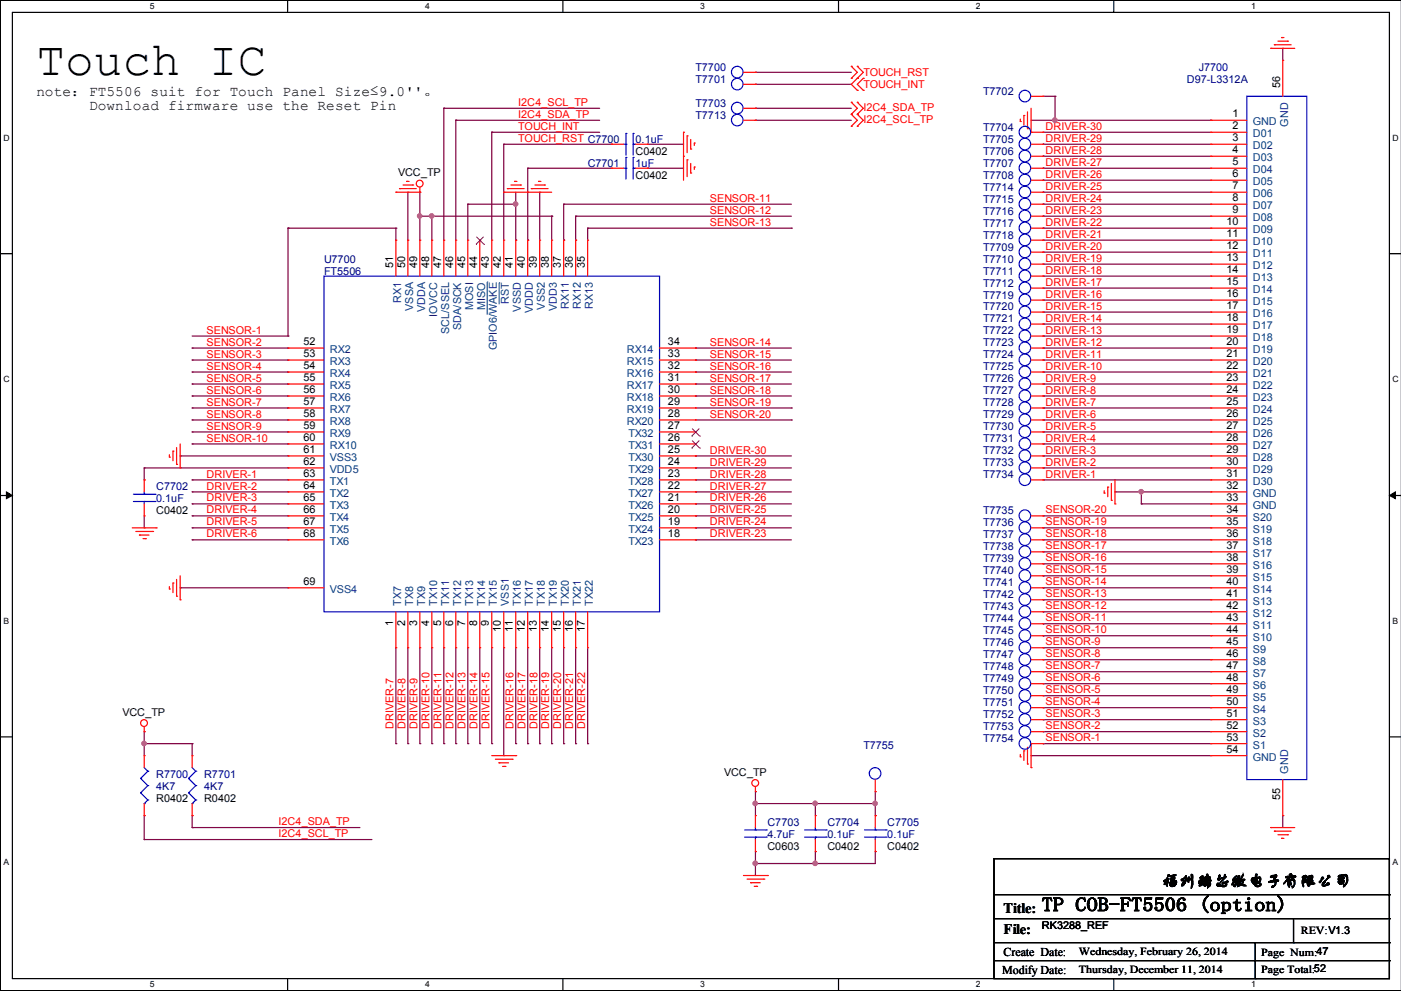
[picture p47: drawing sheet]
<svg xmlns="http://www.w3.org/2000/svg" width="297mm" height="210mm" viewBox="0 0 297 210" stroke-linecap="round" stroke-linejoin="round" font-family="sans-serif">
<defs><g id="words">
<text font-size="10.2" x="7.7" y="15.8">Touch IC</text>
<text font-size="4.1" x="220.8" y="193">TP COB-FT5506 (option)</text>
<text font-size="3.6" x="246.2" y="187.7">福州瑞芯微电子有限公司</text>
<g font-size="3">
<text x="7.7" y="20.3">note：FT5506 suit for Touch Panel Size≤9.0''。</text>
<text x="18.9" y="23.4">Download firmware use the Reset Pin</text>
<text x="212.7" y="193.4">Title:</text>
<text x="212.7" y="198">File:</text>
</g>
<g font-size="2.5">
<text x="212.7" y="202.5">Create Date:</text>
<text x="212.4" y="206.3">Modify Date:</text>
</g>
<g font-size="2.3" fill="#000080">
<text x="147.4" y="17.5">T7701</text>
<text x="147.4" y="15">T7700</text>
<text x="251.6" y="17.5">D97-L3312A</text>
<text x="254.1" y="15">J7700</text>
<text x="147.4" y="22.6">T7703</text>
<text x="208.4" y="20.1">T7702</text>
<text x="147.4" y="25.1">T7713</text>
<text x="208.4" y="27.7">T7704</text>
<text x="124.6" y="35.3">C7701</text>
<text x="134.7" y="35.3">1uF</text>
<text x="134.7" y="30.2">0.1uF</text>
<text x="208.4" y="32.8">T7706</text>
<text x="208.4" y="30.2">T7705</text>
<text x="208.4" y="35.3">T7707</text>
<text x="208.4" y="40.4">T7714</text>
<text x="208.4" y="37.8">T7708</text>
<text x="208.4" y="42.9">T7715</text>
<text x="208.4" y="45.5">T7716</text>
<text x="208.4" y="50.5">T7718</text>
<text x="208.4" y="48">T7717</text>
<text x="208.4" y="53.1">T7709</text>
<text x="68.7" y="55.6">U7700</text>
<text x="68.7" y="58.2">FT5506</text>
<text x="208.4" y="55.6">T7710</text>
<text x="208.4" y="58.2">T7711</text>
<text x="208.4" y="60.7">T7712</text>
<text x="208.4" y="65.8">T7720</text>
<text x="208.4" y="63.2">T7719</text>
<text x="208.4" y="68.3">T7721</text>
<text x="208.4" y="70.9">T7722</text>
<text x="208.4" y="75.9">T7724</text>
<text x="208.4" y="73.4">T7723</text>
<text x="208.4" y="83.6">T7727</text>
<text x="208.4" y="81">T7726</text>
<text x="208.4" y="78.5">T7725</text>
<text x="208.4" y="88.6">T7729</text>
<text x="208.4" y="86.1">T7728</text>
<text x="208.4" y="91.2">T7730</text>
<text x="208.4" y="93.7">T7731</text>
<text x="208.4" y="96.3">T7732</text>
<text x="208.4" y="101.3">T7734</text>
<text x="208.4" y="98.8">T7733</text>
<text x="33.1" y="103.9">C7702</text>
<text x="33.1" y="106.4">0.1uF</text>
<text x="208.4" y="111.5">T7736</text>
<text x="208.4" y="109">T7735</text>
<text x="208.4" y="119.1">T7739</text>
<text x="208.4" y="114">T7737</text>
<text x="208.4" y="116.6">T7738</text>
<text x="208.4" y="124.2">T7741</text>
<text x="208.4" y="121.7">T7740</text>
<text x="208.4" y="126.7">T7742</text>
<text x="208.4" y="129.3">T7743</text>
<text x="208.4" y="131.8">T7744</text>
<text x="208.4" y="136.9">T7746</text>
<text x="208.4" y="134.4">T7745</text>
<text x="208.4" y="139.4">T7747</text>
<text x="208.4" y="142">T7748</text>
<text x="208.4" y="144.5">T7749</text>
<text x="208.4" y="149.6">T7751</text>
<text x="208.4" y="147.1">T7750</text>
<text x="208.4" y="154.7">T7753</text>
<text x="208.4" y="152.1">T7752</text>
<text x="183" y="158.8">T7755</text>
<text x="208.4" y="157.2">T7754</text>
<text x="33.1" y="164.8">R7700</text>
<text x="33.1" y="167.4">4K7</text>
<text x="43.3" y="164.8">R7701</text>
<text x="43.3" y="167.4">4K7</text>
<text x="162.7" y="175">C7703</text>
<text x="162.7" y="177.5">4.7uF</text>
<text x="175.4" y="175">C7704</text>
<text x="175.4" y="177.5">0.1uF</text>
<text x="188.1" y="175">C7705</text>
<text x="188.1" y="177.5">0.1uF</text>
</g>
<g font-size="2.3" fill="#f00">
<text x="183" y="16">TOUCH_RST</text>
<text x="109.8" y="22.4">I2C4_SCL_TP</text>
<text x="183" y="18.5">TOUCH_INT</text>
<text x="183" y="23.6">I2C4_SDA_TP</text>
<text x="109.8" y="25">I2C4_SDA_TP</text>
<text x="109.8" y="27.5">TOUCH_INT</text>
<text x="183" y="26.2">I2C4_SCL_TP</text>
<text x="221.6" y="27.5">DRIVER-30</text>
<text x="109.8" y="30.1">TOUCH_RST C7700</text>
<text x="221.6" y="30.1">DRIVER-29</text>
<text x="221.6" y="32.6">DRIVER-28</text>
<text x="221.6" y="35.1">DRIVER-27</text>
<text x="221.6" y="40.2">DRIVER-25</text>
<text x="221.6" y="37.7">DRIVER-26</text>
<text x="150.5" y="47.8">SENSOR-13</text>
<text x="150.5" y="45.3">SENSOR-12</text>
<text x="150.5" y="42.8">SENSOR-11</text>
<text x="221.6" y="42.8">DRIVER-24</text>
<text x="221.6" y="47.8">DRIVER-22</text>
<text x="221.6" y="45.3">DRIVER-23</text>
<text x="221.6" y="52.9">DRIVER-20</text>
<text x="221.6" y="50.4">DRIVER-21</text>
<text x="221.6" y="55.5">DRIVER-19</text>
<text x="221.6" y="58">DRIVER-18</text>
<text x="221.6" y="63.1">DRIVER-16</text>
<text x="221.6" y="60.5">DRIVER-17</text>
<text x="221.6" y="65.6">DRIVER-15</text>
<text x="43.8" y="70.7">SENSOR-1</text>
<text x="221.6" y="70.7">DRIVER-13</text>
<text x="221.6" y="68.2">DRIVER-14</text>
<text x="43.8" y="73.2">SENSOR-2</text>
<text x="43.8" y="75.8">SENSOR-3</text>
<text x="150.5" y="73.2">SENSOR-14</text>
<text x="150.5" y="75.8">SENSOR-15</text>
<text x="221.6" y="75.8">DRIVER-11</text>
<text x="221.6" y="73.2">DRIVER-12</text>
<text x="43.8" y="78.3">SENSOR-4</text>
<text x="43.8" y="80.9">SENSOR-5</text>
<text x="43.8" y="83.4">SENSOR-6</text>
<text x="150.5" y="78.3">SENSOR-16</text>
<text x="150.5" y="80.9">SENSOR-17</text>
<text x="150.5" y="83.4">SENSOR-18</text>
<text x="221.6" y="78.3">DRIVER-10</text>
<text x="221.6" y="80.9">DRIVER-9</text>
<text x="221.6" y="83.4">DRIVER-8</text>
<text x="43.8" y="85.9">SENSOR-7</text>
<text x="43.8" y="88.5">SENSOR-8</text>
<text x="150.5" y="85.9">SENSOR-19</text>
<text x="150.5" y="88.5">SENSOR-20</text>
<text x="221.6" y="85.9">DRIVER-7</text>
<text x="221.6" y="88.5">DRIVER-6</text>
<text x="43.8" y="91">SENSOR-9</text>
<text x="43.8" y="93.6">SENSOR-10</text>
<text x="221.6" y="93.6">DRIVER-4</text>
<text x="221.6" y="91">DRIVER-5</text>
<text x="43.8" y="101.2">DRIVER-1</text>
<text x="150.5" y="101.2">DRIVER-28</text>
<text x="150.5" y="96.1">DRIVER-30</text>
<text x="150.5" y="98.6">DRIVER-29</text>
<text x="221.6" y="96.1">DRIVER-3</text>
<text x="221.6" y="101.2">DRIVER-1</text>
<text x="221.6" y="98.6">DRIVER-2</text>
<text x="43.8" y="103.7">DRIVER-2</text>
<text x="43.8" y="106.3">DRIVER-3</text>
<text x="150.5" y="103.7">DRIVER-27</text>
<text x="150.5" y="106.3">DRIVER-26</text>
<text x="43.8" y="108.8">DRIVER-4</text>
<text x="43.8" y="111.3">DRIVER-5</text>
<text x="43.8" y="113.9">DRIVER-6</text>
<text x="150.5" y="108.8">DRIVER-25</text>
<text x="150.5" y="111.3">DRIVER-24</text>
<text x="150.5" y="113.9">DRIVER-23</text>
<text x="221.6" y="111.3">SENSOR-19</text>
<text x="221.6" y="113.9">SENSOR-18</text>
<text x="221.6" y="108.8">SENSOR-20</text>
<text x="221.6" y="119">SENSOR-16</text>
<text x="221.6" y="116.4">SENSOR-17</text>
<text x="221.6" y="121.5">SENSOR-15</text>
<text x="221.6" y="124">SENSOR-14</text>
<text x="221.6" y="129.1">SENSOR-12</text>
<text x="221.6" y="126.6">SENSOR-13</text>
<text x="221.6" y="131.7">SENSOR-11</text>
<text x="221.6" y="136.7">SENSOR-9</text>
<text x="221.6" y="134.2">SENSOR-10</text>
<text x="221.6" y="139.3">SENSOR-8</text>
<text x="221.6" y="141.8">SENSOR-7</text>
<text x="221.6" y="146.9">SENSOR-5</text>
<text x="221.6" y="144.4">SENSOR-6</text>
<text x="221.6" y="149.4">SENSOR-4</text>
<text x="83.4" y="154.5" transform="rotate(-90 83.4 154.5)">DRIVER-7</text>
<text x="85.9" y="154.5" transform="rotate(-90 85.9 154.5)">DRIVER-8</text>
<text x="88.5" y="154.5" transform="rotate(-90 88.5 154.5)">DRIVER-9</text>
<text x="91" y="154.5" transform="rotate(-90 91 154.5)">DRIVER-10</text>
<text x="93.6" y="154.5" transform="rotate(-90 93.6 154.5)">DRIVER-11</text>
<text x="96.1" y="154.5" transform="rotate(-90 96.1 154.5)">DRIVER-12</text>
<text x="98.6" y="154.5" transform="rotate(-90 98.6 154.5)">DRIVER-13</text>
<text x="101.2" y="154.5" transform="rotate(-90 101.2 154.5)">DRIVER-14</text>
<text x="103.7" y="154.5" transform="rotate(-90 103.7 154.5)">DRIVER-15</text>
<text x="108.8" y="154.5" transform="rotate(-90 108.8 154.5)">DRIVER-16</text>
<text x="111.3" y="154.5" transform="rotate(-90 111.3 154.5)">DRIVER-17</text>
<text x="113.9" y="154.5" transform="rotate(-90 113.9 154.5)">DRIVER-18</text>
<text x="116.4" y="154.5" transform="rotate(-90 116.4 154.5)">DRIVER-19</text>
<text x="119" y="154.5" transform="rotate(-90 119 154.5)">DRIVER-20</text>
<text x="121.5" y="154.5" transform="rotate(-90 121.5 154.5)">DRIVER-21</text>
<text x="124" y="154.5" transform="rotate(-90 124 154.5)">DRIVER-22</text>
<text x="221.6" y="154.5">SENSOR-2</text>
<text x="221.6" y="152">SENSOR-3</text>
<text x="221.6" y="157.1">SENSOR-1</text>
<text x="59" y="174.8">I2C4_SDA_TP</text>
<text x="59" y="177.4">I2C4_SCL_TP</text>
</g>
<g font-size="2.3">
<text x="271.3" y="18.6" transform="rotate(-90 271.3 18.6)">56</text>
<text x="261.2" y="24.9">1</text>
<text x="261.2" y="27.4">2</text>
<text x="261.2" y="30">3</text>
<text x="134.7" y="32.8">C0402</text>
<text x="261.2" y="32.5">4</text>
<text x="261.2" y="35.1">5</text>
<text x="84.4" y="37.3">VCC_TP</text>
<text x="134.7" y="37.8">C0402</text>
<text x="261.2" y="37.6">6</text>
<text x="261.2" y="40.1">7</text>
<text x="259.9" y="47.8">10</text>
<text x="261.2" y="42.7">8</text>
<text x="261.2" y="45.2">9</text>
<text x="259.9" y="50.3">11</text>
<text x="259.9" y="52.8">12</text>
<text x="83.3" y="56.7" transform="rotate(-90 83.3 56.7)">51</text>
<text x="85.9" y="56.7" transform="rotate(-90 85.9 56.7)">50</text>
<text x="88.4" y="56.7" transform="rotate(-90 88.4 56.7)">49</text>
<text x="90.9" y="56.7" transform="rotate(-90 90.9 56.7)">48</text>
<text x="93.5" y="56.7" transform="rotate(-90 93.5 56.7)">47</text>
<text x="96" y="56.7" transform="rotate(-90 96 56.7)">46</text>
<text x="98.6" y="56.7" transform="rotate(-90 98.6 56.7)">45</text>
<text x="101.1" y="56.7" transform="rotate(-90 101.1 56.7)">44</text>
<text x="103.6" y="56.7" transform="rotate(-90 103.6 56.7)">43</text>
<text x="106.2" y="56.7" transform="rotate(-90 106.2 56.7)">42</text>
<text x="108.7" y="56.7" transform="rotate(-90 108.7 56.7)">41</text>
<text x="111.3" y="56.7" transform="rotate(-90 111.3 56.7)">40</text>
<text x="113.8" y="56.7" transform="rotate(-90 113.8 56.7)">39</text>
<text x="116.3" y="56.7" transform="rotate(-90 116.3 56.7)">38</text>
<text x="118.9" y="56.7" transform="rotate(-90 118.9 56.7)">37</text>
<text x="121.4" y="56.7" transform="rotate(-90 121.4 56.7)">36</text>
<text x="124" y="56.7" transform="rotate(-90 124 56.7)">35</text>
<text x="259.9" y="55.4">13</text>
<text x="259.9" y="57.9">14</text>
<text x="259.9" y="60.5">15</text>
<text x="259.9" y="63">16</text>
<text x="259.9" y="65.5">17</text>
<text x="259.9" y="68.1">18</text>
<text x="259.9" y="70.6">19</text>
<text x="64.3" y="73.2">52</text>
<text x="64.3" y="75.7">53</text>
<text x="141.6" y="75.7">33</text>
<text x="141.6" y="73.2">34</text>
<text x="259.9" y="73.2">20</text>
<text x="259.9" y="75.7">21</text>
<text x="64.3" y="78.2">54</text>
<text x="64.3" y="80.8">55</text>
<text x="64.3" y="83.3">56</text>
<text x="141.6" y="83.3">30</text>
<text x="141.6" y="80.8">31</text>
<text x="141.6" y="78.2">32</text>
<text x="259.9" y="78.2">22</text>
<text x="259.9" y="80.8">23</text>
<text x="259.9" y="83.3">24</text>
<text x="64.3" y="85.9">57</text>
<text x="64.3" y="88.4">58</text>
<text x="141.6" y="88.4">28</text>
<text x="141.6" y="85.9">29</text>
<text x="259.9" y="85.9">25</text>
<text x="259.9" y="88.4">26</text>
<text x="64.3" y="90.9">59</text>
<text x="64.3" y="93.5">60</text>
<text x="141.6" y="93.5">26</text>
<text x="141.6" y="90.9">27</text>
<text x="259.9" y="90.9">27</text>
<text x="259.9" y="93.5">28</text>
<text x="64.3" y="96">61</text>
<text x="64.3" y="98.6">62</text>
<text x="64.3" y="101.1">63</text>
<text x="141.6" y="101.1">23</text>
<text x="141.6" y="98.6">24</text>
<text x="141.6" y="96">25</text>
<text x="259.9" y="96">29</text>
<text x="259.9" y="98.6">30</text>
<text x="259.9" y="101.1">31</text>
<text x="64.3" y="103.6">64</text>
<text x="64.3" y="106.2">65</text>
<text x="141.6" y="106.2">21</text>
<text x="141.6" y="103.6">22</text>
<text x="259.9" y="103.6">32</text>
<text x="259.9" y="106.2">33</text>
<text x="33.1" y="109">C0402</text>
<text x="64.3" y="111.3">67</text>
<text x="64.3" y="113.8">68</text>
<text x="64.3" y="108.7">66</text>
<text x="141.6" y="113.8">18</text>
<text x="141.6" y="111.3">19</text>
<text x="141.6" y="108.7">20</text>
<text x="259.9" y="108.7">34</text>
<text x="259.9" y="111.3">35</text>
<text x="259.9" y="113.8">36</text>
<text x="259.9" y="116.3">37</text>
<text x="259.9" y="118.9">38</text>
<text x="64.3" y="124">69</text>
<text x="259.9" y="121.4">39</text>
<text x="259.9" y="124">40</text>
<text x="259.9" y="126.5">41</text>
<text x="259.9" y="129">42</text>
<text x="259.9" y="131.6">43</text>
<text x="83.3" y="132.7" transform="rotate(-90 83.3 132.7)">1</text>
<text x="85.9" y="132.7" transform="rotate(-90 85.9 132.7)">2</text>
<text x="88.4" y="132.7" transform="rotate(-90 88.4 132.7)">3</text>
<text x="90.9" y="132.7" transform="rotate(-90 90.9 132.7)">4</text>
<text x="93.5" y="132.7" transform="rotate(-90 93.5 132.7)">5</text>
<text x="96" y="132.7" transform="rotate(-90 96 132.7)">6</text>
<text x="98.6" y="132.7" transform="rotate(-90 98.6 132.7)">7</text>
<text x="101.1" y="132.7" transform="rotate(-90 101.1 132.7)">8</text>
<text x="103.6" y="132.7" transform="rotate(-90 103.6 132.7)">9</text>
<text x="106.2" y="133.9" transform="rotate(-90 106.2 133.9)">10</text>
<text x="108.7" y="133.9" transform="rotate(-90 108.7 133.9)">11</text>
<text x="111.3" y="133.9" transform="rotate(-90 111.3 133.9)">12</text>
<text x="113.8" y="133.9" transform="rotate(-90 113.8 133.9)">13</text>
<text x="116.3" y="133.9" transform="rotate(-90 116.3 133.9)">14</text>
<text x="118.9" y="133.9" transform="rotate(-90 118.9 133.9)">15</text>
<text x="121.4" y="133.9" transform="rotate(-90 121.4 133.9)">16</text>
<text x="124" y="133.9" transform="rotate(-90 124 133.9)">17</text>
<text x="259.9" y="134.1">44</text>
<text x="259.9" y="136.7">45</text>
<text x="259.9" y="139.2">46</text>
<text x="259.9" y="141.7">47</text>
<text x="259.9" y="144.3">48</text>
<text x="259.9" y="146.8">49</text>
<text x="259.9" y="149.4">50</text>
<text x="26" y="151.6">VCC_TP</text>
<text x="259.9" y="151.9">51</text>
<text x="259.9" y="154.4">52</text>
<text x="259.9" y="159.5">54</text>
<text x="259.9" y="157">53</text>
<text x="153.5" y="164.3">VCC_TP</text>
<text x="33.1" y="169.9">R0402</text>
<text x="43.3" y="169.9">R0402</text>
<text x="271.3" y="169.5" transform="rotate(-90 271.3 169.5)">55</text>
<text x="162.7" y="180.1">C0603</text>
<text x="175.4" y="180.1">C0402</text>
<text x="188.1" y="180.1">C0402</text>
<text x="220.8" y="196.8">RK3288_REF</text>
<text x="275.7" y="198">REV:V1.3</text>
<text x="228.7" y="202.3">Wednesday, February 26, 2014</text>
<text x="267.3" y="202.5">Page Num:47</text>
<text x="228.7" y="206.1">Thursday, December 11, 2014</text>
<text x="267.3" y="206.1">Page Total:52</text>
</g>
<g font-size="2.3" fill="#004080">
<text x="265.5" y="26.6">GND</text>
<text x="265.5" y="29.1">D01</text>
<text x="273" y="26.8" transform="rotate(-90 273 26.8)">GND</text>
<text x="265.5" y="31.7">D02</text>
<text x="265.5" y="34.2">D03</text>
<text x="265.5" y="36.7">D04</text>
<text x="265.5" y="39.3">D05</text>
<text x="265.5" y="41.8">D06</text>
<text x="265.5" y="44.4">D07</text>
<text x="265.5" y="46.9">D08</text>
<text x="265.5" y="49.4">D09</text>
<text x="265.5" y="52">D10</text>
<text x="265.5" y="54.5">D11</text>
<text x="265.5" y="57.1">D12</text>
<text x="265.5" y="59.6">D13</text>
<text x="85" y="64.3" transform="rotate(-90 85 64.3)">RX1</text>
<text x="87.6" y="65.9" transform="rotate(-90 87.6 65.9)">VSSA</text>
<text x="100.3" y="65.7" transform="rotate(-90 100.3 65.7)">MOSI</text>
<text x="102.8" y="65.7" transform="rotate(-90 102.8 65.7)">MISO</text>
<text x="107.9" y="64.4" transform="rotate(-90 107.9 64.4)">RST</text>
<text x="115.5" y="65.6" transform="rotate(-90 115.5 65.6)">VSS2</text>
<text x="118" y="66" transform="rotate(-90 118 66)">VDD3</text>
<text x="120.6" y="65.5" transform="rotate(-90 120.6 65.5)">RX11</text>
<text x="123.1" y="65.5" transform="rotate(-90 123.1 65.5)">RX12</text>
<text x="125.7" y="65.5" transform="rotate(-90 125.7 65.5)">RX13</text>
<text x="265.5" y="62.1">D14</text>
<text x="265.5" y="64.7">D15</text>
<text x="90.1" y="66.2" transform="rotate(-90 90.1 66.2)">VDDA</text>
<text x="92.6" y="67.1" transform="rotate(-90 92.6 67.1)">IOVCC</text>
<text x="95.2" y="70.8" transform="rotate(-90 95.2 70.8)">SCL/SSEL</text>
<text x="97.7" y="69.9" transform="rotate(-90 97.7 69.9)">SDA/SCK</text>
<text x="110.4" y="66" transform="rotate(-90 110.4 66)">VSSD</text>
<text x="113" y="66.4" transform="rotate(-90 113 66.4)">VDDD</text>
<text x="265.5" y="67.2">D16</text>
<text x="265.5" y="69.8">D17</text>
<text x="69.9" y="74.8">RX2</text>
<text x="69.9" y="77.4">RX3</text>
<text x="105.3" y="74.3" transform="rotate(-90 105.3 74.3)">GPIO6/WAKE</text>
<text x="132.9" y="77.4">RX15</text>
<text x="132.9" y="74.8">RX14</text>
<text x="265.5" y="72.3">D18</text>
<text x="265.5" y="74.8">D19</text>
<text x="265.5" y="77.4">D20</text>
<text x="69.9" y="79.9">RX4</text>
<text x="69.9" y="82.5">RX5</text>
<text x="132.9" y="82.5">RX17</text>
<text x="132.9" y="79.9">RX16</text>
<text x="265.5" y="79.9">D21</text>
<text x="265.5" y="82.5">D22</text>
<text x="69.9" y="85">RX6</text>
<text x="69.9" y="87.5">RX7</text>
<text x="132.9" y="87.5">RX19</text>
<text x="132.9" y="85">RX18</text>
<text x="265.5" y="85">D23</text>
<text x="265.5" y="87.5">D24</text>
<text x="69.9" y="90.1">RX8</text>
<text x="69.9" y="92.6">RX9</text>
<text x="69.9" y="95.2">RX10</text>
<text x="132.9" y="90.1">RX20</text>
<text x="133.2" y="95.2">TX31</text>
<text x="133.2" y="92.6">TX32</text>
<text x="265.5" y="90.1">D25</text>
<text x="265.5" y="92.6">D26</text>
<text x="265.5" y="95.2">D27</text>
<text x="69.9" y="97.7">VSS3</text>
<text x="69.9" y="100.2">VDD5</text>
<text x="133.2" y="100.2">TX29</text>
<text x="133.2" y="97.7">TX30</text>
<text x="265.5" y="97.7">D28</text>
<text x="265.5" y="100.2">D29</text>
<text x="69.9" y="102.8">TX1</text>
<text x="69.9" y="105.3">TX2</text>
<text x="69.9" y="107.9">TX3</text>
<text x="133.2" y="107.9">TX26</text>
<text x="133.2" y="105.3">TX27</text>
<text x="133.2" y="102.8">TX28</text>
<text x="265.5" y="102.8">D30</text>
<text x="265.5" y="105.3">GND</text>
<text x="265.5" y="107.9">GND</text>
<text x="69.9" y="112.9">TX5</text>
<text x="69.9" y="110.4">TX4</text>
<text x="133.2" y="112.9">TX24</text>
<text x="133.2" y="110.4">TX25</text>
<text x="265.5" y="110.4">S20</text>
<text x="265.5" y="112.9">S19</text>
<text x="69.9" y="115.5">TX6</text>
<text x="133.2" y="115.5">TX23</text>
<text x="265.5" y="115.5">S18</text>
<text x="265.5" y="118">S17</text>
<text x="69.9" y="125.6">VSS4</text>
<text x="265.5" y="120.6">S16</text>
<text x="265.5" y="123.1">S15</text>
<text x="265.5" y="125.6">S14</text>
<text x="85" y="128.4" transform="rotate(-90 85 128.4)">TX7</text>
<text x="87.6" y="128.4" transform="rotate(-90 87.6 128.4)">TX8</text>
<text x="90.1" y="128.4" transform="rotate(-90 90.1 128.4)">TX9</text>
<text x="92.6" y="128.4" transform="rotate(-90 92.6 128.4)">TX10</text>
<text x="95.2" y="128.4" transform="rotate(-90 95.2 128.4)">TX11</text>
<text x="97.7" y="128.4" transform="rotate(-90 97.7 128.4)">TX12</text>
<text x="100.3" y="128.4" transform="rotate(-90 100.3 128.4)">TX13</text>
<text x="102.8" y="128.4" transform="rotate(-90 102.8 128.4)">TX14</text>
<text x="105.3" y="128.4" transform="rotate(-90 105.3 128.4)">TX15</text>
<text x="107.9" y="128.4" transform="rotate(-90 107.9 128.4)">VSS1</text>
<text x="110.4" y="128.4" transform="rotate(-90 110.4 128.4)">TX16</text>
<text x="113" y="128.4" transform="rotate(-90 113 128.4)">TX17</text>
<text x="115.5" y="128.4" transform="rotate(-90 115.5 128.4)">TX18</text>
<text x="118" y="128.4" transform="rotate(-90 118 128.4)">TX19</text>
<text x="120.6" y="128.4" transform="rotate(-90 120.6 128.4)">TX20</text>
<text x="123.1" y="128.4" transform="rotate(-90 123.1 128.4)">TX21</text>
<text x="125.7" y="128.4" transform="rotate(-90 125.7 128.4)">TX22</text>
<text x="265.5" y="128.2">S13</text>
<text x="265.5" y="130.7">S12</text>
<text x="265.5" y="133.3">S11</text>
<text x="265.5" y="135.8">S10</text>
<text x="265.5" y="138.3">S9</text>
<text x="265.5" y="140.9">S8</text>
<text x="265.5" y="143.4">S7</text>
<text x="265.5" y="146">S6</text>
<text x="265.5" y="148.5">S5</text>
<text x="265.5" y="151">S4</text>
<text x="265.5" y="153.6">S3</text>
<text x="265.5" y="161.2">GND</text>
<text x="265.5" y="156.1">S2</text>
<text x="265.5" y="158.7">S1</text>
<text x="273" y="163.9" transform="rotate(-90 273 163.9)">GND</text>
</g>
<g font-size="1.8">
<text x="31.8" y="1.9">5</text>
<text x="90.1" y="1.9">4</text>
<text x="148.4" y="1.9">3</text>
<text x="206.8" y="1.9">2</text>
<text x="265.2" y="1.9">1</text>
<text x=".8" y="29.8">D</text>
<text x="295.2" y="29.8">D</text>
<text x=".8" y="80.9">C</text>
<text x="295.2" y="80.9">C</text>
<text x=".8" y="132.2">B</text>
<text x="295.2" y="132.2">B</text>
<text x=".8" y="183.3">A</text>
<text x="295.2" y="183.3">A</text>
<text x="31.8" y="209.2">5</text>
<text x="90.1" y="209.2">4</text>
<text x="148.4" y="209.2">3</text>
<text x="206.8" y="209.2">2</text>
<text x="265.2" y="209.2">1</text>
</g>
</g></defs>
<path d="M2.6 2.6h291.9v204.7h-291.9zM297 .1h-296.9v209.8h296.9" fill="none" stroke="#000" stroke-width=".25"/>
<g fill="#fff">
<path d="M31.7 .3h1.1v2.1h-1.1z"/>
<path d="M31.7 207.6h1.1v2h-1.1z"/>
</g>
<path d="M61 .1v2.5M61 207.3v2.6" fill="none" stroke="#000" stroke-width=".25"/>
<g fill="#fff">
<path d="M90.1 .3h1v2.1h-1z"/>
<path d="M90.1 207.6h1v2h-1z"/>
</g>
<path d="M119.3 .1v2.5M119.3 207.3v2.6" fill="none" stroke="#000" stroke-width=".25"/>
<g fill="#fff">
<path d="M148.4 .3h1v2.1h-1z"/>
<path d="M148.4 207.6h1v2h-1z"/>
</g>
<path d="M177.7 .1v2.5M177.7 207.3v2.6" fill="none" stroke="#000" stroke-width=".25"/>
<g fill="#fff">
<path d="M206.8 .3h1.1v2.1h-1.1z"/>
<path d="M206.8 207.6h1.1v2h-1.1z"/>
</g>
<path d="M236.1 .1v2.5M236.1 207.3v2.6" fill="none" stroke="#000" stroke-width=".25"/>
<g fill="#fff">
<path d="M265.2 .3h1v2.1h-1z"/>
<path d="M265.2 207.6h1v2h-1z"/>
<path d="M.8 28.2h1.2v2h-1.2z"/>
<path d="M295.1 28.2h1.3v2h-1.3z"/>
<path d="M.8 79.3h1.2v2.1h-1.2z"/>
<path d="M295.1 79.3h1.3v2.1h-1.3z"/>
</g>
<path d="M.1 53.8h2.5M294.5 53.8h2.5" fill="none" stroke="#000" stroke-width=".25"/>
<g fill="#fff">
<path d="M.8 130.6h1.1v2h-1.1z"/>
<path d="M295.1 130.6h1.2v2h-1.2z"/>
</g>
<path d="M.1 105h2.5M294.5 105h2.5" fill="none" stroke="#000" stroke-width=".25"/>
<path d="M1.4 104.2l1.2 .8-1.2 .7zM294.5 105l1.2-.8v1.5z" fill="#000" stroke="#000" stroke-width=".21"/>
<g fill="#fff">
<path d="M.8 181.7h1.1v2h-1.1z"/>
<path d="M295.1 181.7h1.1v2h-1.1z"/>
</g>
<g fill="none" stroke="#000" stroke-width=".25">
<path d="M.1 156.1h2.5M294.5 156.1h2.5M210.7 181.9h83.8v25.4h-83.8zM210.7 189.6h83.8M210.7 194.6h83.8M210.7 199.7h83.8M266 199.7v7.6M274.2 199.7h.1M274.2 194.6v5.1M294.5 189.6h.1M294.5 194.6h.1M294.5 199.7h.1"/>
<path d="M210.7 203.5h83.8M266 207.3h.1M294.5 203.5h.1"/>
</g>
<g fill="none" stroke="#800040" stroke-width=".25">
<path d="M160.1 15.3h.1M160.1 17.9h.1M160.1 15.3h20.3M160.1 17.9h20.3M271.9 10.2h.1M271.9 10.2v2.6M94.1 22.9h.1M94.1 22.9v28M94.1 22.9h33M96.6 25.5h.1M96.6 25.5h30.5M96.6 25.5v25.4"/>
<path d="M104.2 28h.1M104.2 28h22.9M104.2 28v22.9M106.8 30.6h.1M106.8 30.6h22.8M106.8 30.6v20.3M111.8 35.6h.1M111.8 35.6h17.8M111.8 35.6v15.3M129.6 30.6h.1M137.2 35.6h.1M137.2 30.6h.1"/>
<path d="M137.2 30.6h7.7M137.2 35.6h7.7M160.1 22.9h.1M160.1 25.5h.1M160.1 25.5h20.3M160.1 22.9h20.3M218.5 25.5h38.1M221.1 30.6h.1M221.1 33.1h.1M221.1 28h.1M221.1 35.6h.1M221.1 38.2h.1"/>
<path d="M221.1 30.6h35.5M221.1 33.1h35.5M221.1 28h35.5M221.1 35.6h35.5M221.1 38.2h35.5M221.1 20.4h2.5M223.6 25.5h.1M223.6 20.4h.1M223.6 20.4v5.1M256.6 25.5h.1M61 48.3h.1M61 48.3h22.9"/>
<path d="M61 48.3v22.9M83.9 48.3h.1M83.9 48.3v2.6M86.4 40.7h.1M86.4 40.7v10.2M89 45.8h.1M89 40.7h.1M89 45.8h27.9M89 40.7v10.2M91.5 45.8h.1M91.5 45.8v5.1M99.1 43.3h.1"/>
<path d="M99.1 43.3h10.2M99.1 43.3v7.6M109.3 43.3h.1M109.3 50.9h.1M109.3 40.7v10.2M111.8 50.9h.1M114.4 40.7h.1M114.4 40.7v10.2M116.9 45.8h.1M116.9 45.8v5.1M119.5 43.3h.1M119.5 50.9h.1"/>
<path d="M119.5 43.3h48.2M119.5 43.3v7.6M122 45.8h.1M122 50.9h.1M122 45.8h45.7M122 45.8v5.1M124.5 48.3h.1M124.5 48.3h43.2M124.5 48.3v2.6M167.7 48.3h.1M221.1 43.3h.1M221.1 40.7h.1"/>
<path d="M221.1 56h.1M221.1 53.4h.1M221.1 50.9h.1M221.1 48.3h.1M221.1 45.8h.1M221.1 58.5h.1M221.1 43.3h35.5M221.1 40.7h35.5M221.1 56h35.5M221.1 53.4h35.5M221.1 50.9h35.5M221.1 48.3h35.5"/>
<path d="M221.1 45.8h35.5M221.1 58.5h35.5M40.7 73.7h.1M40.7 76.3h.1M40.7 78.8h.1M40.7 71.2h20.3M40.7 78.8h20.3M40.7 76.3h20.3M40.7 73.7h20.3M61 71.2h.1M147.4 73.7h.1M147.4 76.3h.1"/>
<path d="M147.4 78.8h.1M147.4 78.8h20.3M147.4 76.3h20.3M147.4 73.7h20.3M221.1 63.6h.1M221.1 71.2h.1M221.1 68.7h.1M221.1 61h.1M221.1 78.8h.1M221.1 76.3h.1M221.1 73.7h.1M221.1 66.1h.1"/>
<path d="M221.1 63.6h35.5M221.1 71.2h35.5M221.1 68.7h35.5M221.1 61h35.5M221.1 78.8h35.5M221.1 76.3h35.5M221.1 73.7h35.5M221.1 66.1h35.5M30.6 99.1h.1M30.6 99.1h30.4M30.6 99.1v2.6M38.2 96.6h.1"/>
<path d="M38.2 96.6h22.8M40.7 81.4h.1M40.7 83.9h.1M40.7 86.4h.1M40.7 89h.1M40.7 91.5h.1M40.7 94.1h.1M40.7 81.4h20.3M40.7 83.9h20.3M40.7 94.1h20.3M40.7 86.4h20.3M40.7 89h20.3"/>
<path d="M40.7 91.5h20.3M147.4 81.4h.1M147.4 83.9h.1M147.4 96.6h.1M147.4 99.1h.1M147.4 81.4h20.3M147.4 83.9h20.3M147.4 96.6h20.3M147.4 99.1h20.3M147.4 86.4h20.3M147.4 89h20.3M167.7 86.4h.1"/>
<path d="M167.7 89h.1M221.1 81.4h.1M221.1 83.9h.1M221.1 94.1h.1M221.1 96.6h.1M221.1 99.1h.1M221.1 86.4h.1M221.1 89h.1M221.1 91.5h.1M221.1 81.4h35.5M221.1 83.9h35.5M221.1 94.1h35.5"/>
<path d="M221.1 96.6h35.5M221.1 99.1h35.5M221.1 86.4h35.5M221.1 89h35.5M221.1 91.5h35.5M30.6 111.8h.1M30.6 101.7h.1M30.6 109.3v2.5M40.7 101.7h.1M40.7 104.2h.1M40.7 106.8h.1M40.7 109.3h.1"/>
<path d="M40.7 111.8h.1M40.7 114.4h.1M40.7 104.2h20.3M40.7 106.8h20.3M40.7 101.7h20.3M40.7 109.3h20.3M40.7 111.8h20.3M40.7 114.4h20.3M147.4 101.7h.1M147.4 104.2h.1M147.4 106.8h.1M147.4 109.3h.1"/>
<path d="M147.4 111.8h.1M147.4 114.4h.1M147.4 104.2h20.3M147.4 106.8h20.3M147.4 101.7h20.3M147.4 109.3h20.3M147.4 111.8h20.3M147.4 114.4h20.3M221.1 101.7h.1M221.1 111.8h.1M221.1 114.4h.1M221.1 119.5h.1"/>
<path d="M221.1 116.9h.1M221.1 109.3h.1M221.1 101.7h35.5M221.1 109.3h35.5M221.1 111.8h35.5M221.1 114.4h35.5M221.1 119.5h35.5M221.1 116.9h35.5M236.3 104.2h.1M236.3 104.2h20.3M241.9 104.2h.1M241.9 106.8h.1"/>
<path d="M241.9 104.2v2.6M241.9 106.8h14.7M38.2 124.5h.1M38.2 124.5h22.8M83.9 137.2v20.4M86.4 137.2v20.4M89 137.2v20.4M91.5 137.2v20.4M94.1 137.2v20.4M96.6 137.2v20.4M99.1 137.2v20.4M101.7 137.2v20.4"/>
<path d="M104.2 137.2v20.4M106.8 137.2v22.9M109.3 137.2v20.4M111.8 137.2v20.4M114.4 137.2v20.4M116.9 137.2v20.4M119.5 137.2v20.4M122 137.2v20.4M124.5 137.2v20.4M221.1 129.6h.1M221.1 122h.1M221.1 124.5h.1"/>
<path d="M221.1 127.1h.1M221.1 137.2h.1M221.1 139.8h.1M221.1 132.2h.1M221.1 134.7h.1M221.1 129.6h35.5M221.1 122h35.5M221.1 124.5h35.5M221.1 127.1h35.5M221.1 137.2h35.5M221.1 139.8h35.5M221.1 132.2h35.5"/>
<path d="M221.1 134.7h35.5M30.6 155h.1M30.6 157.6h.1M30.6 157.6h10.1M30.6 155v5.1M40.7 157.6h.1M40.7 157.6v2.5M83.9 157.6h.1M86.4 157.6h.1M89 157.6h.1M91.5 157.6h.1M94.1 157.6h.1"/>
<path d="M96.6 157.6h.1M99.1 157.6h.1M101.7 157.6h.1M104.2 157.6h.1M109.3 157.6h.1M111.8 157.6h.1M114.4 157.6h.1M116.9 157.6h.1M119.5 157.6h.1M122 157.6h.1M124.5 157.6h.1M221.1 147.4h.1"/>
<path d="M221.1 144.9h.1M221.1 142.3h.1M221.1 155h.1M221.1 152.5h.1M221.1 149.9h.1M221.1 157.6h.1M221.1 147.4h35.5M221.1 144.9h35.5M221.1 142.3h35.5M221.1 155h35.5M221.1 152.5h35.5M221.1 149.9h35.5"/>
<path d="M221.1 157.6h35.5M30.6 172.8h.1M30.6 177.9h.1M30.6 172.8v5.1M30.6 177.9h48.2M40.7 172.8h.1M40.7 175.3h.1M40.7 172.8v2.5M40.7 175.3h35.6M106.8 160.1h.1M160.1 167.7h.1M160.1 170.3h.1"/>
<path d="M160.1 167.7v5.1M160.1 170.3h25.4M172.8 170.3h.1M172.8 170.3v2.5M185.5 167.7h.1M185.5 172.8h.1M185.5 167.7v5.1M218.5 160.1h.1M218.5 160.1h38.1M271.9 172.8h.1M271.9 172.8v2.5M160.1 180.4h.1"/>
<path d="M160.1 183h.1M160.1 180.4v5.1M172.8 180.4h.1M172.8 183h.1M172.8 180.4v2.6M185.5 180.4h.1M185.5 180.4v2.6h-25.4"/>
</g>
<g fill="#f0f" stroke="#f0f" stroke-width=".25">
<circle cx="241.9" cy="104.2" r=".47"/>
<circle cx="223.6" cy="25.4" r=".47"/>
<circle cx="160.1" cy="170.2" r=".47"/>
<circle cx="172.8" cy="182.9" r=".47"/>
<circle cx="160.1" cy="182.9" r=".47"/>
<circle cx="30.5" cy="157.5" r=".47"/>
<circle cx="88.9" cy="45.8" r=".47"/>
<circle cx="91.5" cy="45.8" r=".47"/>
<circle cx="185.5" cy="170.2" r=".47"/>
<circle cx="172.8" cy="170.2" r=".47"/>
<circle cx="109.3" cy="43.2" r=".47"/>
</g>
<g fill="none" stroke="#f00" stroke-width=".25">
<path d="M157.6 17.9h2.5M157.6 15.3h2.5M160.1 17.9h.1M160.1 15.3h.1M180.4 16.6h.1M180.4 14.1h.1M180.4 14.1l1.3 1.2-1.3 1.3M181.7 16.6h.1M181.7 19.1h.1M181.7 14.1h.1M181.7 14.1l1.3 1.2-2.6 2.6 1.3 1.2M183 19.1h.1"/>
<path d="M183 16.6h.1M183 16.6l-1.3 1.3 1.3 1.2M269.3 10.2h.1M269.3 10.2h5.1M270.1 9.5h.1M270.1 9.5h3.5M270.8 8.7h2.1M271.6 8h.1M271.6 8h.5M271.9 12.8h.1M271.9 12.8v7.6M272.9 8.7h.1"/>
<path d="M84.7 40h.1M84.7 40h3.5M85.4 39.2h2.1M86.2 38.4h.1M86.2 38.4h.5M87.5 39.2h.1M89 39.7v1M107.5 40h.1M107.5 40h3.6M108.3 39.2h2M109.1 38.4h.1M109.1 38.4h.5"/>
<path d="M110.3 39.2h.1M112.6 40h.1M112.6 40h3.6M113.4 39.2h2M114.1 38.4h.1M114.1 38.4h.5M115.4 39.2h.1M129.6 35.6h.1M129.6 30.6h.1M129.6 35.6h2.6M129.6 30.6h2.6M134.7 35.6h2.5"/>
<path d="M134.7 30.6h2.5M137.2 35.6h.1M137.2 30.6h.1M144.9 33.1h.1M144.9 28h.1M144.9 28v10.2M145.6 33.9h.1M145.6 28.8h.1M145.6 28.8v3.5M145.6 33.9v3.5M146.4 36.7h.1M146.4 31.6h.1"/>
<path d="M146.4 29.5v2.1M146.4 34.6v2.1M147.2 35.4h.1M147.2 30.3h.1M147.2 30.3v.5M147.2 35.4v.5M157.6 22.9h2.5M157.6 25.5h2.5M160.1 22.9h.1M160.1 25.5h.1M180.4 26.8h.1M180.4 24.2h.1"/>
<path d="M180.4 21.7h.1M180.4 24.2l1.3 1.3-1.3 1.3M180.4 21.7l1.3 1.2-1.3 1.3M181.7 26.8h.1M181.7 24.2h.1M181.7 21.7h.1M181.7 24.2l1.3 1.3-1.3 1.3M181.7 21.7l1.3 1.2-1.3 1.3M216.2 25.7h.1M216.2 25.2v.5M217 24.5h.1M217 24.5v2"/>
<path d="M217.8 27.3h.1M217.8 23.7v3.6M218.5 28h.1M218.5 22.9v5.1M218.5 35.6h2.6M218.5 30.6h2.6M218.5 28h2.6M218.5 33.1h2.6M218.5 38.2h2.6M218.5 20.4h2.6M221.1 20.4h.1M221.1 33.1h.1"/>
<path d="M221.1 28h.1M221.1 30.6h.1M221.1 35.6h.1M221.1 38.2h.1M256.6 25.5h.1M256.6 28h.1M256.6 30.6h.1M256.6 33.1h.1M256.6 35.6h.1M256.6 38.2h.1M256.6 35.6h7.6M256.6 30.6h7.6"/>
<path d="M256.6 25.5h7.6M256.6 28h7.6M256.6 33.1h7.6M256.6 38.2h7.6M83.9 40.7h.1M83.9 50.9h.1M83.9 40.7h5.1M83.9 50.9v7.6M86.4 50.9h.1M86.4 50.9v7.6M89 40.7h.1M89 50.9h.1"/>
<path d="M89 50.9v7.6M91.5 50.9h.1M91.5 50.9v7.6M94.1 50.9h.1M94.1 50.9v7.6M96.6 50.9h.1M96.6 50.9v7.6M99.1 50.9h.1M99.1 50.9v7.6M101.7 50.9h.1M101.7 50.9v7.6M104.2 50.9h.1"/>
<path d="M104.2 50.9v7.6M106.8 40.7h.1M106.8 50.9h.1M106.8 40.7h10.1M106.8 50.9v7.6M109.3 50.9h.1M109.3 50.9v7.6M111.8 40.7h.1M111.8 50.9h.1M111.8 50.9v7.6M114.4 50.9h.1M114.4 50.9v7.6"/>
<path d="M116.9 50.9h.1M116.9 50.9v7.6M119.5 50.9h.1M119.5 50.9v7.6M122 50.9h.1M122 50.9v7.6M124.5 50.9h.1M124.5 50.9v7.6M218.5 40.7h2.6M218.5 43.3h2.6M218.5 50.9h2.6M218.5 48.3h2.6"/>
<path d="M218.5 45.8h2.6M218.5 53.4h2.6M218.5 56h2.6M218.5 58.5h2.6M221.1 43.3h.1M221.1 40.7h.1M221.1 50.9h.1M221.1 48.3h.1M221.1 45.8h.1M221.1 56h.1M221.1 53.4h.1M221.1 58.5h.1"/>
<path d="M256.6 40.7h.1M256.6 43.3h.1M256.6 45.8h.1M256.6 48.3h.1M256.6 50.9h.1M256.6 53.4h.1M256.6 56h.1M256.6 58.5h.1M256.6 40.7h7.6M256.6 43.3h7.6M256.6 50.9h7.6M256.6 48.3h7.6"/>
<path d="M256.6 45.8h7.6M256.6 53.4h7.6M256.6 56h7.6M256.6 58.5h7.6M61 73.7h.1M61 76.3h.1M61 78.8h.1M61 76.3h7.7M61 73.7h7.7M61 78.8h7.7M139.8 76.3h7.6M139.8 73.7h7.6"/>
<path d="M139.8 78.8h7.6M147.4 78.8h.1M147.4 76.3h.1M147.4 73.7h.1M218.5 76.3h2.6M218.5 61h2.6M218.5 63.6h2.6M218.5 66.1h2.6M218.5 68.7h2.6M218.5 71.2h2.6M218.5 73.7h2.6M218.5 78.8h2.6"/>
<path d="M221.1 76.3h.1M221.1 61h.1M221.1 68.7h.1M221.1 66.1h.1M221.1 63.6h.1M221.1 71.2h.1M221.1 73.7h.1M221.1 78.8h.1M256.6 61h.1M256.6 63.6h.1M256.6 66.1h.1M256.6 68.7h.1"/>
<path d="M256.6 71.2h.1M256.6 73.7h.1M256.6 76.3h.1M256.6 78.8h.1M256.6 76.3h7.6M256.6 61h7.6M256.6 63.6h7.6M256.6 66.1h7.6M256.6 68.7h7.6M256.6 71.2h7.6M256.6 73.7h7.6M256.6 78.8h7.6"/>
<path d="M35.9 96.9h.1M35.9 96.4v.5M36.7 95.6h.1M36.7 95.6v2M37.4 98.4h.1M37.4 94.8v3.6M38.2 99.1h.1M38.2 94.1v5M61 81.4h.1M61 83.9h.1M61 86.4h.1M61 89h.1"/>
<path d="M61 91.5h.1M61 94.1h.1M61 96.6h.1M61 99.1h.1M61 83.9h7.7M61 91.5h7.7M61 89h7.7M61 81.4h7.7M61 86.4h7.7M61 94.1h7.7M61 96.6h7.7M61 99.1h7.7"/>
<path d="M139.8 83.9h7.6M139.8 91.5h7.6M139.8 89h7.6M139.8 81.4h7.6M139.8 86.4h7.6M139.8 94.1h7.6M139.8 96.6h7.6M139.8 99.1h7.6M147.4 99.1h.1M147.4 96.6h.1M147.4 94.1h.1M147.4 91.5h.1"/>
<path d="M147.4 89h.1M147.4 86.4h.1M147.4 83.9h.1M147.4 81.4h.1M218.5 83.9h2.6M218.5 91.5h2.6M218.5 89h2.6M218.5 81.4h2.6M218.5 86.4h2.6M218.5 94.1h2.6M218.5 96.6h2.6M218.5 99.1h2.6"/>
<path d="M221.1 83.9h.1M221.1 91.5h.1M221.1 89h.1M221.1 81.4h.1M221.1 96.6h.1M221.1 86.4h.1M221.1 94.1h.1M221.1 99.1h.1M256.6 81.4h.1M256.6 83.9h.1M256.6 86.4h.1M256.6 89h.1"/>
<path d="M256.6 91.5h.1M256.6 94.1h.1M256.6 96.6h.1M256.6 99.1h.1M256.6 83.9h7.6M256.6 91.5h7.6M256.6 89h7.6M256.6 81.4h7.6M256.6 86.4h7.6M256.6 94.1h7.6M256.6 96.6h7.6M256.6 99.1h7.6"/>
<path d="M28 111.8h5.1M28.8 112.6h3.5M29.5 113.4h.1M29.5 113.4h2.1M30.3 114.1h.5M30.6 101.7h.1M30.6 109.3h.1M30.6 101.7v2.5M30.6 106.8v2.5M30.8 114.1h.1M32.3 112.6h.1M33.1 111.8h.1"/>
<path d="M61 111.8h.1M61 114.4h.1M61 101.7h.1M61 104.2h.1M61 106.8h.1M61 109.3h.1M61 111.8h7.7M61 101.7h7.7M61 104.2h7.7M61 106.8h7.7M61 109.3h7.7M61 114.4h7.7"/>
<path d="M139.8 111.8h7.6M139.8 101.7h7.6M139.8 104.2h7.6M139.8 106.8h7.6M139.8 109.3h7.6M139.8 114.4h7.6M147.4 114.4h.1M147.4 111.8h.1M147.4 109.3h.1M147.4 106.8h.1M147.4 104.2h.1M147.4 101.7h.1"/>
<path d="M218.5 111.8h2.6M218.5 119.5h2.6M218.5 101.7h2.6M218.5 109.3h2.6M218.5 114.4h2.6M218.5 116.9h2.6M221.1 111.8h.1M221.1 119.5h.1M221.1 101.7h.1M221.1 109.3h.1M221.1 114.4h.1M221.1 116.9h.1"/>
<path d="M234 104.5h.1M234 104v.5M234.8 103.2h.1M234.8 103.2v2M235.5 106h.1M235.5 102.4v3.6M236.3 106.8h.1M236.3 101.7v5.1M256.6 101.7h.1M256.6 104.2h.1M256.6 106.8h.1M256.6 109.3h.1"/>
<path d="M256.6 111.8h.1M256.6 114.4h.1M256.6 116.9h.1M256.6 119.5h.1M256.6 111.8h7.6M256.6 119.5h7.6M256.6 101.7h7.6M256.6 104.2h7.6M256.6 106.8h7.6M256.6 109.3h7.6M256.6 114.4h7.6M256.6 116.9h7.6"/>
<path d="M35.9 124.8h.1M35.9 124.3v.5M36.7 123.5h.1M36.7 123.5v2.1M37.4 126.3h.1M37.4 122.8v3.5M38.2 127.1h.1M38.2 122v5.1M61 124.5h.1M61 124.5h7.7M83.9 137.2h.1M83.9 129.6v7.6"/>
<path d="M86.4 137.2h.1M86.4 129.6v7.6M89 137.2h.1M89 129.6v7.6M91.5 137.2h.1M91.5 129.6v7.6M94.1 137.2h.1M94.1 129.6v7.6M96.6 137.2h.1M96.6 129.6v7.6M99.1 137.2h.1M99.1 129.6v7.6"/>
<path d="M101.7 137.2h.1M101.7 129.6v7.6M104.2 137.2h.1M104.2 129.6v7.6M106.8 137.2h.1M106.8 129.6v7.6M109.3 137.2h.1M109.3 129.6v7.6M111.8 137.2h.1M111.8 129.6v7.6M114.4 137.2h.1M114.4 129.6v7.6"/>
<path d="M116.9 137.2h.1M116.9 129.6v7.6M119.5 137.2h.1M119.5 129.6v7.6M122 137.2h.1M122 129.6v7.6M124.5 137.2h.1M124.5 129.6v7.6M218.5 127.1h2.6M218.5 129.6h2.6M218.5 124.5h2.6M218.5 122h2.6"/>
<path d="M218.5 132.2h2.6M218.5 134.7h2.6M218.5 137.2h2.6M218.5 139.8h2.6M221.1 127.1h.1M221.1 129.6h.1M221.1 124.5h.1M221.1 132.2h.1M221.1 139.8h.1M221.1 137.2h.1M221.1 134.7h.1M221.1 122h.1"/>
<path d="M256.6 122h.1M256.6 124.5h.1M256.6 127.1h.1M256.6 129.6h.1M256.6 132.2h.1M256.6 134.7h.1M256.6 137.2h.1M256.6 139.8h.1M256.6 127.1h7.6M256.6 129.6h7.6M256.6 124.5h7.6M256.6 122h7.6"/>
<path d="M256.6 132.2h7.6M256.6 134.7h7.6M256.6 137.2h7.6M256.6 139.8h7.6M30.6 155h.1M30.6 154v1M216.2 159.9v.5M217 159.1h.1M217 159.1v2M217.8 158.3v3.6M218.5 155h2.6M218.5 152.5h2.6"/>
<path d="M218.5 142.3h2.6M218.5 144.9h2.6M218.5 147.4h2.6M218.5 149.9h2.6M221.1 155h.1M221.1 152.5h.1M221.1 144.9h.1M221.1 149.9h.1M221.1 142.3h.1M221.1 147.4h.1M221.1 157.6h.1M221.1 157.6h-2.6v5"/>
<path d="M256.6 142.3h.1M256.6 144.9h.1M256.6 147.4h.1M256.6 149.9h.1M256.6 152.5h.1M256.6 155h.1M256.6 157.6h.1M256.6 155h7.6M256.6 152.5h7.6M256.6 142.3h7.6M256.6 144.9h7.6M256.6 147.4h7.6"/>
<path d="M256.6 149.9h7.6M256.6 157.6h7.6M30.6 160.1h.1M30.6 172.8h.1M30.6 160.1v2.5M30.6 170.3v2.5M40.7 160.1h.1M40.7 172.8h.1M40.7 160.1v2.5M40.7 170.3v2.5M104.2 160.1h5.1M105 160.9h3.5"/>
<path d="M105.7 161.6h.1M105.7 161.6h2.1M106.5 162.4h.5M107 162.4h.1M108.5 160.9h.1M109.3 160.1h.1M160.1 167.7h.1M160.1 172.8h.1M160.1 166.7v1M160.1 172.8v2.5M160.1 177.9v2.5M172.8 172.8h.1"/>
<path d="M172.8 172.8v2.5M172.8 177.9v2.5M185.5 172.8h.1M185.5 167.7h.1M185.5 165.2v2.5M185.5 172.8v2.5M185.5 177.9v2.5M216.2 160.4h.1M217.8 161.9h.1M218.5 162.6h.1M256.6 160.1h.1M256.6 160.1h7.6"/>
<path d="M269.3 175.3h.1M269.3 175.3h5.1M270.1 176.1h.1M270.1 176.1h3.5M270.8 176.9h2.1M271.6 177.6h.1M271.6 177.6h.5M271.9 172.8h.1M271.9 165.2v7.6M272.9 176.9h.1M157.6 185.5h5M158.3 186.3h3.6"/>
<path d="M159.1 187h.1M159.1 187h2M159.9 187.8h.5M160.1 180.4h.1M160.4 187.8h.1M161.9 186.3h.1M162.6 185.5h.1M172.8 180.4h.1M185.5 180.4h.1"/>
<circle cx="88.9" cy="38.9" r=".72"/>
<circle cx="30.5" cy="153.2" r=".72"/>
<circle cx="160.1" cy="165.9" r=".72"/>
</g>
<g fill="none" stroke="#00f" stroke-width=".25">
<path d="M132.2 35.6h.5M132.2 30.6h.5M132.7 35.6h.1M132.7 33.4h.1M132.7 30.6h.1M132.7 28.3h.1M132.7 28.3v4.6M132.7 33.4v4.5M134.2 33.4h.1M134.2 35.6h.1M134.2 28.3h.1M134.2 30.6h.1"/>
<path d="M134.2 35.6h.5M134.2 28.3v4.6M134.2 33.4v4.5M134.2 30.6h.5M264.2 20.4h12.7v144.8h-12.7zM68.7 58.5h71.1v71.1h-71.1zM28.3 106.3h4.6M28.3 104.7h4.6M30.6 104.7h.1M30.6 106.3h.1M30.6 104.2v.5M30.6 106.3v.5"/>
<path d="M32.9 106.3h.1M32.9 104.7h.1M29.8 164.9h.1M29.8 168h.1M29.8 164.9l1.5 1.6M29.8 168l1.5 1.5M30.6 170.3h.1M30.6 162.6l.7 .8M31.3 163.4h.1M31.3 166.5h.1M31.3 169.5h.1M31.3 163.4l-1.5 1.5"/>
<path d="M31.3 166.5l-1.5 1.5M31.3 169.5l-.7 .8M40 164.9h.1M40 168h.1M40 164.9l1.5 1.6M40 168l1.5 1.5M40.7 170.3h.1M40.7 162.6l.8 .8M41.5 163.4h.1M41.5 166.5h.1M41.5 169.5h.1M41.5 163.4l-1.5 1.5"/>
<path d="M41.5 166.5l-1.5 1.5M41.5 169.5l-.8 .8M157.8 177.4h4.6M157.8 175.9h4.6M160.1 175.9h.1M160.1 177.4h.1M160.1 175.3v.6M160.1 177.4v.5M162.4 177.4h.1M162.4 175.9h.1M170.5 177.4h4.6M170.5 175.9h4.6"/>
<path d="M172.8 175.9h.1M172.8 177.4h.1M172.8 175.3v.6M172.8 177.4v.5M175.1 177.4h.1M175.1 175.9h.1M183.2 177.4h4.6M183.2 175.9h4.6M185.5 175.9h.1M185.5 177.4h.1M185.5 175.3v.6M185.5 177.4v.5"/>
<path d="M187.8 177.4h.1M187.8 175.9h.1"/>
<circle cx="156.3" cy="15.3" r="1.23"/>
<circle cx="156.3" cy="17.8" r="1.23"/>
<circle cx="156.3" cy="25.4" r="1.23"/>
<circle cx="156.3" cy="22.9" r="1.23"/>
<circle cx="217.2" cy="35.6" r="1.23"/>
<circle cx="217.2" cy="38.1" r="1.23"/>
<circle cx="217.2" cy="28" r="1.23"/>
<circle cx="217.2" cy="33.1" r="1.23"/>
<circle cx="217.2" cy="30.5" r="1.23"/>
<circle cx="217.2" cy="20.4" r="1.23"/>
<circle cx="217.2" cy="43.2" r="1.23"/>
<circle cx="217.2" cy="48.3" r="1.23"/>
<circle cx="217.2" cy="40.7" r="1.23"/>
<circle cx="217.2" cy="45.8" r="1.23"/>
<circle cx="217.2" cy="50.8" r="1.23"/>
<circle cx="217.2" cy="55.9" r="1.23"/>
<circle cx="217.2" cy="53.4" r="1.23"/>
<circle cx="217.2" cy="58.5" r="1.23"/>
<circle cx="217.2" cy="71.2" r="1.23"/>
<circle cx="217.2" cy="61" r="1.23"/>
<circle cx="217.2" cy="68.6" r="1.23"/>
<circle cx="217.2" cy="76.2" r="1.23"/>
<circle cx="217.2" cy="63.5" r="1.23"/>
<circle cx="217.2" cy="78.8" r="1.23"/>
<circle cx="217.2" cy="66.1" r="1.23"/>
<circle cx="217.2" cy="73.7" r="1.23"/>
<circle cx="217.2" cy="91.5" r="1.23"/>
<circle cx="217.2" cy="96.6" r="1.23"/>
<circle cx="217.2" cy="83.9" r="1.23"/>
<circle cx="217.2" cy="88.9" r="1.23"/>
<circle cx="217.2" cy="86.4" r="1.23"/>
<circle cx="217.2" cy="94" r="1.23"/>
<circle cx="217.2" cy="99.1" r="1.23"/>
<circle cx="217.2" cy="81.3" r="1.23"/>
<circle cx="217.2" cy="119.4" r="1.23"/>
<circle cx="217.2" cy="101.6" r="1.23"/>
<circle cx="217.2" cy="109.3" r="1.23"/>
<circle cx="217.2" cy="111.8" r="1.23"/>
<circle cx="217.2" cy="114.3" r="1.23"/>
<circle cx="217.2" cy="116.9" r="1.23"/>
<circle cx="217.2" cy="127" r="1.23"/>
<circle cx="217.2" cy="124.5" r="1.23"/>
<circle cx="217.2" cy="129.6" r="1.23"/>
<circle cx="217.2" cy="132.1" r="1.23"/>
<circle cx="217.2" cy="137.2" r="1.23"/>
<circle cx="217.2" cy="134.7" r="1.23"/>
<circle cx="217.2" cy="122" r="1.23"/>
<circle cx="217.2" cy="139.7" r="1.23"/>
<circle cx="217.2" cy="149.9" r="1.23"/>
<circle cx="217.2" cy="142.3" r="1.23"/>
<circle cx="217.2" cy="155" r="1.23"/>
<circle cx="217.2" cy="152.4" r="1.23"/>
<circle cx="217.2" cy="144.8" r="1.23"/>
<circle cx="217.2" cy="147.4" r="1.23"/>
<circle cx="217.2" cy="157.5" r="1.23"/>
<circle cx="185.5" cy="163.9" r="1.23"/>
</g>
<path d="M100.9 51.8h.1M101 50.2l1.6 1.6M102.5 50.2l-1.6 1.6M102.6 51.8h.1M146.6 95h.1M146.6 92.4h.1M146.7 93.3l1.6 1.7M146.7 90.8l1.6 1.6M148.2 93.3l-1.6 1.7M148.2 90.8l-1.6 1.6M148.3 95h.1M148.3 92.4h.1" fill="none" stroke="#804000" stroke-width=".21"/>
<path d="M103.3 59.7h.1M103.3 59.7v7M105.8 59.9h.1M105.8 59.9v4.6" fill="none" stroke="#004080" stroke-width=".21"/>
<use href="#words"/>
</svg>
